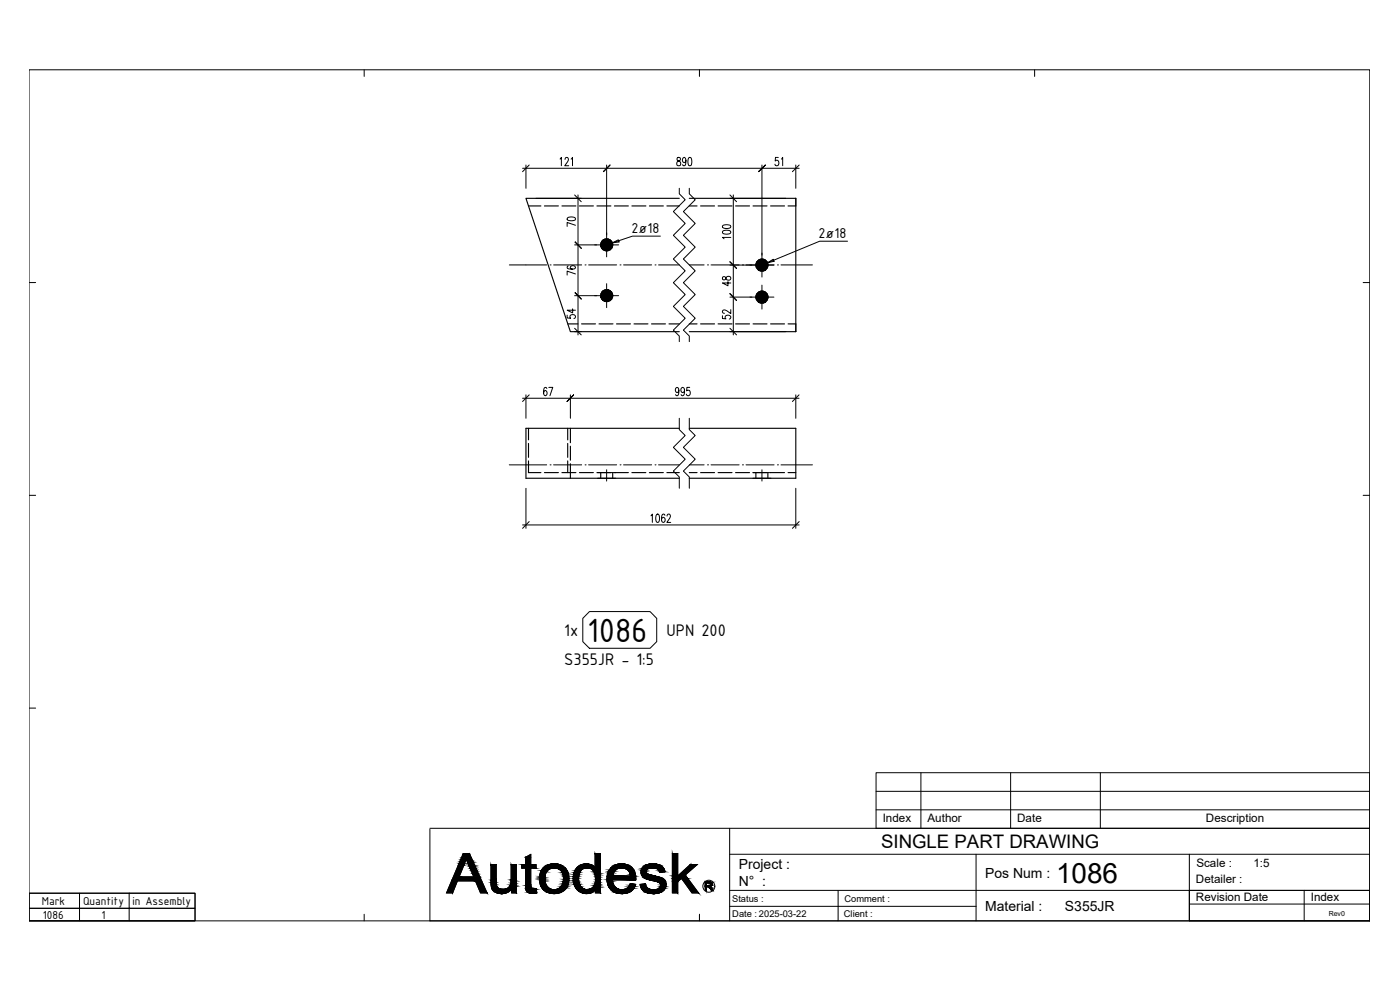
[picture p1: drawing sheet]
<svg xmlns="http://www.w3.org/2000/svg" width="420mm" height="297mm" viewBox="0 0 420 297" stroke-linecap="round" stroke-linejoin="round" font-family="sans-serif">
<defs><g id="words">
<text font-size="10.9" x="176.2" y="192.5">1086</text>
<text font-size="8.4" x="316.9" y="264.8">1086</text>
<text font-size="5.6" x="264.4" y="254.6">SINGLE PART DRAWING</text>
<g font-size="5.4">
<text x="169.3" y="190.8">1x</text>
<text x="200" y="190.8">UPN 200</text>
<text x="169.3" y="199.4">S355JR - 1:5</text>
</g>
<g font-size="4.7">
<text x="189.5" y="69.8">2ø18</text>
<text x="245.7" y="71.4">2ø18</text>
</g>
<g font-size="4.2">
<text x="221.7" y="260.6">Project :</text>
<text x="295.6" y="263.3">Pos Num :</text>
<text x="221.7" y="265.8">N° :</text>
<text x="295.6" y="273.3">Material :</text>
<text x="319.6" y="273.2">S355JR</text>
</g>
<g font-size="3.7">
<text x="12.6" y="271.5">Mark</text>
<text x="12.9" y="275.6">1086</text>
<text x="24.9" y="271.5">Quantity</text>
<text x="30.5" y="275.6">1</text>
<text x="39.8" y="271.5">in Assembly</text>
</g>
<g font-size="3.5">
<text x="264.9" y="246.7">Index</text>
<text x="278.4" y="246.7">Author</text>
<text x="305.3" y="246.7">Date</text>
<text x="361.9" y="246.7">Description</text>
<text x="359.1" y="260.2">Scale :</text>
<text x="376.2" y="260.1">1:5</text>
<text x="358.9" y="265">Detailer :</text>
<text x="358.9" y="270.5">Revision Date</text>
<text x="393.4" y="270.5">Index</text>
</g>
<g font-size="2.8">
<text x="219.7" y="270.5">Status :</text>
<text x="219.8" y="275.2">Date : 2025-03-22</text>
<text x="253.3" y="275.2">Client :</text>
<text x="253.4" y="270.5">Comment :</text>
</g>
<text font-size="2.1" x="398.8" y="274.7">Rev0</text>
</g></defs>
<!-- layer: 0 -->
<g fill="none" stroke="#000" stroke-width=".3">
<path d="M8.7 20.9h402.4v255.4h-402.4zM203.9 56.5v1.7l1.7 1.7-3.5 3.6 3.5 3.5-3.5 3.6 3.5 3.6-3.5 3.5 3.5 3.6-3.5 3.5 3.5 3.6-3.5 3.5 3.5 3.6-3.5 3.5 1.8 1.8v1.7M206.9 56.5v1.7l1.7 1.7-3.5 3.6 3.5 3.5-3.5 3.6 3.5 3.6-3.5 3.5 3.5 3.6-3.5 3.5 3.5 3.6-3.5 3.5 3.5 3.6-3.5 3.5 1.8 1.8v1.7M152.9 79.5h11.2M165.1 79.5h.1M166.1 79.5h8.5M175.6 79.5h.1M176.6 79.5h8.5M178.5 73.5h7.2M182.1 69.9v7.2M183.8 72.9l1.8-.9 .2 .6zM186.1 79.5h.1"/>
<path d="M187.1 79.5h8.5M196.6 79.5h.1M197.6 79.5h6.3M198.2 70.9h-8.4l-6 2M206.9 79.5h4.4M212.3 79.5h.1M213.4 79.5h8.4M222.8 79.5h.1M223.9 79.5h8.4M225.1 79.5h7.2M228.7 75.9v7.2M230.3 78.9l1.8-1.1 .2 .6z"/>
<path d="M233.3 79.5h.1M234.4 79.5h9.4M254.4 72.4h-8.4l-15.7 6.5M178.5 88.7h7.2M182.1 85.1v7.2M225.1 89.1h7.2M228.7 85.5v7.2M152.9 139.5h11.2M165.1 139.5h.1M166.1 139.5h8.5M175.6 139.5h.1M176.6 139.5h8.5"/>
<path d="M186.1 139.5h.1M187.1 139.5h8.5M196.6 139.5h.1M197.6 139.5h6.3M203.9 125.5v3.4l1.7 1.8-3.5 3.5 3.5 3.6-3.5 3.5 1.8 1.8v3.4M206.9 125.5v3.4l1.7 1.8-3.5 3.5 3.5 3.6-3.5 3.5 1.8 1.8v3.4M206.9 139.5h4.4M212.3 139.5h.1M213.4 139.5h8.4M222.8 139.5h.1M223.9 139.5h8.4M233.3 139.5h.1"/>
<path d="M234.4 139.5h9.4M179.4 143.5h5.4M179.4 141.8h5.4M182.1 141v3.3M226 143.5h5.4M226 141.8h5.4M228.7 141v3.3M176.9 183.5h18.2l2 2v7l-2 2h-18.2l-2-2v-7zM262.9 231.8h148.2v16.7h-148.2zM262.9 237.4h148.2M276.4 231.8v16.7M303.3 231.8v16.7"/>
<path d="M330.2 231.8v16.7M262.9 243h148.2M8.7 268h49.8v8.3h-49.8zM23.9 268h-15.2v4.5h15.2h-15.2v3.8h15.2M38.8 268h19.7v4.5h-19.7zM38.8 268h-14.9v4.5h14.9M38.8 272.5h19.7v3.8h-19.7zM38.8 272.5h-14.9v3.8h14.9"/>
</g>
<!-- layer: FRAME -->
<path d="M109.3 20.9v2M209.9 20.9v2M310.5 20.9v2M8.7 84.8h2M409.1 84.8h2M8.7 148.6h2M409.1 148.6h2M8.7 212.5h2M109.3 274.3v2M209.9 274.3v2" fill="none" stroke="#000" stroke-width=".3"/>
<!-- layer: HEADER -->
<path d="M129 248.8v27.5h282.1v-27.5M129 248.5h282.1M219 248.5v27.8M219 256.3h192.1M292.9 256.3v20M356.9 256.3v20M219 267.2h192.1M219 271.9h74M251.5 267.2v9.1M356.9 271.3h54.2M391.4 267.2v9.1" fill="none" stroke="#000" stroke-width=".3"/>
<!-- layer: AUTODESK_LOGO -->
<g fill="#000" stroke="#000" stroke-width=".3">
<path d="M140.9 256.1l.1 .3h-.3zM157.7 257.2l1.6-.8v.8zM166 259.2h.4zM186.4 259.2h.3zM147.8 266.9h.4zM150.5 268.1h.2zM157.8 266.9h.3zM159.8 268h.4zM160.4 266.7h.5zM163.2 267h1.5zM167.1 260.4h2.4zM173.3 267h1.3z"/>
<path d="M177.3 266.7h.3zM183.3 266.9h3.4zM183.9 262.8h6.9v.2zM186.5 268.1h.5zM189.1 265.2h.7zM188.5 260.3h1.1zM195.8 268.1h.8zM196.1 266.9h3.2zM197.9 261.6h1.6l-1.1 .1zM197.6 260.3h1.4zM212 265.7h1.6zM213 265.7h.6z"/>
<path d="M212.4 266h.6zM212.9 264.9h.7z"/>
<path d="M137.6 259.6l.2 3.5 1.4-3.5zM137.6 259.6l.2 3.5h-1.7z"/>
<path d="M137.8 259.1l1.4 .5 .2-.5zM137.8 259.1l1.4 .5h-1.6z"/>
<path d="M138 258.5l1.4 .6 .2-.6zM138 258.5l1.4 .6h-1.6z"/>
<path d="M138.2 258l1.4 .5 .1-.5zM138.2 258l1.4 .5h-1.6z"/>
<path d="M138.5 257.4l1.2 .6 .2-.6zM138.5 257.4l1.2 .6h-1.5z"/>
<path d="M138.9 256.4l1 1 .8-1zM138.9 256.4l1 1h-1.4z"/>
<path d="M139 256.1l1.7 .3 .2-.3zM139 256.1l1.7 .3h-1.8z"/>
<path d="M140.7 256.4l.7 1-.4-1zM140.7 256.4l.7 1h-1.5z"/>
<path d="M139.9 257.4l1.6 .3-.1-.3zM139.9 257.4l1.6 .3h-1.5z"/>
<path d="M140 257.7l1.8 .6-.3-.6zM140 257.7l1.8 .6h-1.6z"/>
<path d="M140.2 258.3l1.9 .4-.3-.4zM140.2 258.3l1.9 .4h-1.7z"/>
<path d="M140.4 258.7l1.7 .2v-.2zM140.4 258.7l1.7 .2h-1.7z"/>
<path d="M140.4 258.9l1.8 .3-.1-.3zM140.4 258.9l1.8 .3h-1.6z"/>
<path d="M140.6 259.2l1.8 .4-.2-.4zM140.6 259.2l1.8 .4h-1.7z"/>
<path d="M140.7 259.6l1.9 .4-.2-.4zM140.7 259.6l1.9 .4h-1.7z"/>
<path d="M147.3 259.4l1.6 4.7v-4.7zM147.3 259.4l1.6 4.7h-1.6z"/>
<path d="M153.4 259.4l1.6 4.5v-4.5zM153.4 259.4l1.6 4.5h-1.6z"/>
<path d="M157.7 257.2l1.6 2.2v-2.2zM157.7 257.2l1.6 2.2h-1.6z"/>
<path d="M156.5 259.4l4.4 1.1v-1.1zM156.5 259.4l4.4 1.1h-4.4z"/>
<path d="M166 259.2h1zM165.8 259.2h1.2z"/>
<path d="M165.8 259.2l1.4 .1zM165.3 259.3h1.9z"/>
<path d="M165.3 259.3h2.3zM165.1 259.3h2.5z"/>
<path d="M165.1 259.3l2.7 .1zM164.7 259.4h3.1z"/>
<path d="M164.7 259.4l3.5 .1zM164.5 259.5h3.7z"/>
<path d="M164.5 259.5l3.9 .1zM164.2 259.6h4.2z"/>
<path d="M164.2 259.6l4.5 .2-.3-.2zM163.9 259.8l.3-.2 4.5 .2z"/>
<path d="M163.9 259.8l5 .1zM163.6 259.9h5.3z"/>
<path d="M163.6 259.9l5.6 .2-.3-.2zM163.4 260.1l.2-.2 5.6 .2z"/>
<path d="M175.8 259.2h.8zM175.3 259.2h1.3z"/>
<path d="M175.3 259.2h1.4zM175.2 259.2h1.5z"/>
<path d="M175.2 259.2l2 .2zM174.7 259.4l.5-.2 2 .2z"/>
<path d="M174.7 259.4h2.6zM174.6 259.4h2.7z"/>
<path d="M174.6 259.4l3.2 .3-.5-.3zM174.1 259.7l.5-.3 3.2 .3zM174.1 259.7h3.7zM174.1 259.7h3.7z"/>
<path d="M174.1 259.7l4.1 .3-.4-.3zM173.6 260l.5-.3 4.1 .3z"/>
<path d="M173.6 260h4.7zM173.6 260h4.7z"/>
<path d="M173.5 260l5 .4-.2-.4zM173.5 260l5 .4h-5.4z"/>
<path d="M178.6 256.1l1.6 4.3v-4.3zM178.6 256.1l1.6 4.3h-1.6z"/>
<path d="M186.4 259.2h.6zM186 259.2h1z"/>
<path d="M186 259.2h1.2zM185.9 259.2h1.3z"/>
<path d="M185.9 259.2l1.7 .1zM185.4 259.3h2.2z"/>
<path d="M185.4 259.3l2.4 .1zM185.2 259.4h2.6z"/>
<path d="M185.2 259.4l3 .1zM184.8 259.5h3.4z"/>
<path d="M184.8 259.5h3.7zM184.6 259.5h3.9z"/>
<path d="M184.6 259.5l3.9 .1zM184.6 259.5l3.9 .1z"/>
<path d="M184.5 259.6l4.3 .1zM184.2 259.7h4.6z"/>
<path d="M184.2 259.7l4.9 .2zM184 259.9h5.1z"/>
<path d="M184 259.9l5.3 .1-.2-.1zM183.8 260l.2-.1 5.3 .1z"/>
<path d="M195.7 259.2h.9zM195.3 259.2h1.3z"/>
<path d="M195.3 259.2h1.5zM195 259.2h1.8z"/>
<path d="M195 259.2l2.2 .1zM194.6 259.3h2.6z"/>
<path d="M194.6 259.3l2.9 .1zM194.3 259.4h3.2z"/>
<path d="M194.3 259.4l3.5 .1zM194.1 259.5h3.7z"/>
<path d="M194.1 259.5l4 .1zM193.8 259.6h4.3z"/>
<path d="M193.8 259.6l4.5 .1zM193.6 259.7h4.7z"/>
<path d="M193.6 259.7l4.8 .1zM193.4 259.8h5z"/>
<path d="M193.4 259.8l5.2 .1zM193.3 259.9h5.3z"/>
<path d="M193.3 259.9l5.5 .2-.2-.2zM193.3 259.9l5.5 .2h-5.8z"/>
<path d="M201.8 256.1l1.6 6.7v-6.7zM201.8 256.1l1.6 6.7h-1.6z"/>
<path d="M207.2 259.4l-1.6 3.1 3.6-3.1zM203.7 262.5l3.5-3.1-1.6 3.1z"/>
<path d="M135.5 264.3l.3 3.6 1.5-3.6zM135.5 264.3l.3 3.6h-1.8z"/>
<path d="M136.1 263.1l6.6 1.2-4.9-1.2zM136.1 263.1l6.6 1.2h-7.2z"/>
<path d="M140.9 260l2 .7-.3-.7zM140.9 260l2 .7h-1.7z"/>
<path d="M141.2 260.7l2 .7-.3-.7zM141.2 260.7l2 .7h-1.7z"/>
<path d="M141.5 261.4l2.1 .8-.4-.8zM141.5 261.4l2.1 .8h-1.8z"/>
<path d="M141.8 262.2l2.2 .9-.4-.9zM141.8 262.2l2.2 .9h-1.8z"/>
<path d="M137.8 263.1l6.8 1.2-.6-1.2zM137.8 263.1l6.8 1.2h-1.9z"/>
<path d="M142.7 264.3l3.5 3.6-1.6-3.6zM142.7 264.3l3.5 3.6h-2z"/>
<path d="M147.3 264.9h1.7zM147.3 264.9h1.7z"/>
<path d="M147.3 264.1l1.7 .6-.1-.6zM147.3 264.1l1.7 .6h-1.7z"/>
<path d="M147.3 264.7l1.7 .2v-.2zM147.3 264.7l1.7 .2h-1.7z"/>
<path d="M147.3 264.9l1.7 .5v-.5zM147.3 264.9l1.7 .5h-1.6z"/>
<path d="M147.4 265.4l1.6 .1zM147.4 265.4l1.6 .1z"/>
<path d="M147.4 265.5l1.6 .3v-.3zM147.4 265.5l1.6 .3h-1.6z"/>
<path d="M147.4 265.8l1.8 .3-.2-.3zM147.4 265.8l1.8 .3h-1.7z"/>
<path d="M147.5 266.1l1.8 .2-.1-.2zM147.5 266.1l1.8 .2h-1.8z"/>
<path d="M147.5 266.3l2.2 .3-.4-.3zM147.5 266.3l2.2 .3h-2.1z"/>
<path d="M147.6 266.6h2.1zM147.6 266.6h2.1z"/>
<path d="M147.6 266.6l2.6 .2-.5-.2zM147.6 266.6l2.6 .2h-2.5z"/>
<path d="M147.7 266.8l3.1 .1zM147.7 266.8l3.1 .1z"/>
<path d="M147.8 266.9h3.1zM147.8 266.9h3.1z"/>
<path d="M147.8 266.9h3.1zM147.8 266.9h.4z"/>
<path d="M150.3 268.1h.6zM150.3 268.1h.4z"/>
<path d="M149.9 268.1h1.3zM149.9 268.1h1z"/>
<path d="M149.6 268h2zM149.6 268l1.6 .1z"/>
<path d="M149.3 268h2.5zM149.3 268h2.3z"/>
<path d="M152.1 266.6h.6zM152 266.6h.7z"/>
<path d="M149 267.8h3.1zM149 267.8l2.8 .2z"/>
<path d="M148.7 267.7h3.6zM148.7 267.7l3.4 .1z"/>
<path d="M148.4 267.5l3.9 .2 .3-.2zM148.4 267.5l3.9 .2h-3.6z"/>
<path d="M152 266.6h.8zM152 266.6h.8z"/>
<path d="M152 266.6l1.4 .1zM151.9 266.7h1.5z"/>
<path d="M148.2 267.4l4.4 .1 .2-.1zM148.2 267.4l4.4 .1h-4.2z"/>
<path d="M148 267.2l4.8 .2 .3-.2zM148 267.2l4.8 .2h-4.6z"/>
<path d="M148.2 266.9h5.1zM147.8 266.9h5.5z"/>
<path d="M147.8 266.9l5.3 .3 .2-.3zM147.8 266.9l5.3 .3h-5.1z"/>
<path d="M150.9 266.9h2.4zM150.9 266.9h2.4z"/>
<path d="M150.9 266.9h2.4zM148.2 266.9h5.1z"/>
<path d="M151.5 266.8h1.9zM150.9 266.9h2.4z"/>
<path d="M151.9 266.7h1.6zM151.5 266.8h1.9z"/>
<path d="M151.9 266.7h1.6zM151.9 266.7h1.6z"/>
<path d="M153.4 263.9l1.6 .4v-.4zM153.4 263.9l1.6 .4h-1.6z"/>
<path d="M153.4 264.3l1.6 .7v-.7zM153.4 264.3l1.6 .7h-1.7z"/>
<path d="M153.3 265l1.7 .5v-.5zM153.3 265l1.7 .5h-1.9z"/>
<path d="M153.1 265.5l1.9 .5v-.5zM153.1 265.5l1.9 .5h-2.1z"/>
<path d="M152.9 266l2.1 .3v-.3zM152.9 266l2.1 .3h-2.4z"/>
<path d="M152.6 266.3l2.4 .3v-.3zM152.1 266.6l.5-.3 2.4 .3z"/>
<path d="M152.1 266.6h2.9zM152.1 266.6h2.9z"/>
<path d="M152.7 266.6h2.3zM152.7 266.6h2.3z"/>
<path d="M152.8 266.6l2.2 .1zM152.8 266.6l2.2 .1z"/>
<path d="M153.4 266.7h1.6zM153.4 266.7h1.6z"/>
<path d="M153.5 266.7l1.5 1.2v-1.2zM153.5 266.7l1.5 1.2h-1.5z"/>
<path d="M157.7 260.5l1.6 4.9v-4.9zM157.7 260.5l1.6 4.9h-1.6z"/>
<path d="M157.7 265.4l1.6 .1zM157.7 265.4l1.6 .1z"/>
<path d="M157.7 265.5l1.6 .3v-.3zM157.7 265.5l1.6 .3h-1.6z"/>
<path d="M157.7 265.8l1.7 .4-.1-.4zM157.7 265.8l1.7 .4h-1.7z"/>
<path d="M157.7 266.2l1.7 .1v-.1zM157.7 266.2l1.7 .1h-1.7z"/>
<path d="M157.7 266.3l1.8 .1zM157.7 266.3l1.8 .1z"/>
<path d="M157.8 266.4l2.1 .3-.4-.3zM157.8 266.4l2.1 .3h-2.1z"/>
<path d="M157.8 266.7h2.2zM157.8 266.7h2.2z"/>
<path d="M157.8 266.7h2.4zM157.8 266.7h2.4z"/>
<path d="M157.8 266.7l.3 .2 2.1-.2zM157.8 266.7l.3 .2z"/>
<path d="M159.5 268h.9zM159.5 268h.7z"/>
<path d="M159.2 268h1.4zM159.2 268h1.2z"/>
<path d="M160.4 266.7h.5zM160.2 266.7h.7z"/>
<path d="M160.2 266.7l.7 .2v-.2zM158.1 266.9l2.1-.2 .7 .2z"/>
<path d="M158.1 266.9h2.8zM157.8 266.9h3.1z"/>
<path d="M157.8 266.9l3.2 .4-.1-.4zM157.8 266.9l3.2 .4h-3z"/>
<path d="M158 267.3l3.1 .4-.1-.4zM158 267.3l3.1 .4h-2.7z"/>
<path d="M158.4 267.7l2.7 .1zM158.4 267.7l2.7 .1z"/>
<path d="M158.6 267.8l2.5 .1zM158.6 267.8l2.5 .1z"/>
<path d="M158.9 267.9h2.2zM158.9 267.9l1.7 .1z"/>
<path d="M161.9 263.3l1.7 .4v-.4zM161.9 263.3l1.7 .4h-1.7z"/>
<path d="M161.9 263.7l1.7 .3v-.3zM161.9 263.7l1.7 .3h-1.7z"/>
<path d="M161.9 264l1.7 .4v-.4zM161.9 264l1.7 .4h-1.6z"/>
<path d="M162 264.4l1.6 .3v-.3zM162 264.4l1.6 .3h-1.6z"/>
<path d="M162 263l1.6 .3v-.3zM162 263l1.6 .3h-1.7z"/>
<path d="M162 262.7l1.6 .3v-.3zM162 262.7l1.6 .3h-1.6z"/>
<path d="M162 264.7l1.7 .3-.1-.3zM162 264.7l1.7 .3h-1.7z"/>
<path d="M162 262.4l1.6 .3 .1-.3zM162 262.4l1.6 .3h-1.6z"/>
<path d="M162 265l1.8 .2-.1-.2zM162 265l1.8 .2h-1.7z"/>
<path d="M162.1 262.1l1.6 .3 .1-.3zM162.1 262.1l1.6 .3h-1.7z"/>
<path d="M162.1 265.2l1.8 .3-.1-.3zM162.1 265.2l1.8 .3h-1.7z"/>
<path d="M162.2 265.5l1.9 .3-.2-.3zM162.2 265.5l1.9 .3h-1.8z"/>
<path d="M162.2 261.8l1.6 .3 .1-.3zM162.2 261.8l1.6 .3h-1.7z"/>
<path d="M162.3 261.6l1.6 .2 .1-.2zM162.3 261.6l1.6 .2h-1.7z"/>
<path d="M162.3 265.8l1.9 .1zM162.3 265.8l1.9 .1z"/>
<path d="M162.3 265.9l2 .2-.1-.2zM162.3 265.9l2 .2h-1.8z"/>
<path d="M162.4 261.3l1.6 .3 .2-.3zM162.4 261.3l1.6 .3h-1.7z"/>
<path d="M162.5 261.2h1.8zM162.5 261.2l1.7 .1z"/>
<path d="M162.5 266.1l2 .2-.2-.2zM162.5 266.1l2 .2h-2z"/>
<path d="M162.5 266.3l2.3 .2-.3-.2zM162.5 266.3l2.3 .2h-2.1z"/>
<path d="M162.6 260.9l1.7 .3 .3-.3zM162.6 260.9l1.7 .3h-1.8z"/>
<path d="M162.7 260.8h2.1zM162.7 260.8l1.9 .1z"/>
<path d="M162.7 266.5l2.5 .2zM162.7 266.5l2.5 .2h-2.4z"/>
<path d="M162.8 260.6l2 .2 .3-.2zM162.8 260.6l2 .2h-2.1z"/>
<path d="M162.8 266.7l2.5 .1zM162.8 266.7l2.5 .1z"/>
<path d="M162.9 266.8l3 .1zM162.9 266.8l3 .1h-2.8z"/>
<path d="M163 260.4l2.1 .2 .6-.2zM163 260.4l2.1 .2h-2.3z"/>
<path d="M163.1 260.4h2.7zM163 260.4h2.7z"/>
<path d="M163.1 266.9h3zM163.1 266.9h3.2z"/>
<path d="M163.1 266.9h3zM163.1 266.9l1.6 .1z"/>
<path d="M163.1 266.9h3.1zM163.1 266.9h3.1z"/>
<path d="M163.1 260.4h3.1zM163.1 260.4h3.2z"/>
<path d="M163.1 260.4h3.1zM163.1 260.4h2.7z"/>
<path d="M163.1 260.4h3.2zM163.1 260.4h4z"/>
<path d="M163.1 266.9h3.2zM163.1 266.9h3.2z"/>
<path d="M165.7 268.1h1.2zM165.7 268.1h.8z"/>
<path d="M165.6 268.1h1.5zM165.6 268.1h1.3z"/>
<path d="M165 268h2.5zM165 268l2.1 .1z"/>
<path d="M164.9 268h2.8zM164.9 268h2.6z"/>
<path d="M164.5 267.8l3.2 .2 .4-.2zM164.5 267.8l3.2 .2z"/>
<path d="M164.3 267.7h4zM164.3 267.7l3.8 .1z"/>
<path d="M163.9 267.5l4.4 .2 .4-.2zM163.9 267.5l4.4 .2h-4z"/>
<path d="M163.8 267.4h5.1zM163.8 267.4l4.9 .1z"/>
<path d="M163.4 267.2l5.5 .2 .3-.2zM163.4 267.2l5.5 .2h-5.1z"/>
<path d="M163.4 260.1l6 .2-.2-.2zM163.2 260.3l.2-.2 6 .2z"/>
<path d="M163.3 267.1h6.1zM163.3 267.1l5.9 .1z"/>
<path d="M163.2 267.1h6.2zM163.2 267.1h6.2z"/>
<path d="M163.2 260.3h6.3zM163.1 260.3h6.4z"/>
<path d="M164.7 267h4.7zM163.2 267.1h6.2z"/>
<path d="M163.1 260.3h6.4zM163.1 260.3l4 .1z"/>
<path d="M167.1 260.4h2.4zM166.3 260.4h3.2z"/>
<path d="M166.3 260.4h3.2zM166.3 260.4h3.2z"/>
<path d="M166.4 260.4h3.2zM166.4 260.4h3.2z"/>
<path d="M166.4 266.9h3.1zM166.3 266.9h3.2z"/>
<path d="M166.3 266.9h3.2zM166.1 266.9h3.4z"/>
<path d="M166.1 266.9h3.4zM164.7 267h4.7z"/>
<path d="M166.7 260.4l3 .1-.1-.1zM166.7 260.4l3 .1z"/>
<path d="M167 266.9h2.6zM166.4 266.9h3.1z"/>
<path d="M167.2 266.8h2.5zM167 266.9h2.6z"/>
<path d="M167.3 260.5l2.6 .2-.2-.2zM167.3 260.5l2.6 .2z"/>
<path d="M167.5 266.7h2.3zM167.2 266.8h2.5z"/>
<path d="M167.6 260.7l2.3 .1zM167.6 260.7l2.3 .1z"/>
<path d="M167.8 260.8l2.4 .4-.3-.4zM167.8 260.8l2.4 .4h-1.9z"/>
<path d="M168 266.4l1.8 .3 .2-.3zM167.5 266.7l.5-.3 1.8 .3z"/>
<path d="M168 266.4h2zM168 266.4h2z"/>
<path d="M168.3 261.2h1.9zM168.3 261.2h1.9z"/>
<path d="M168.3 261.2l2 .2-.1-.2zM168.3 261.2l2 .2h-1.8z"/>
<path d="M168.5 261.4l1.9 .2-.1-.2zM168.5 261.4l1.9 .2h-1.8z"/>
<path d="M168.4 266h1.9zM168.4 266h1.9z"/>
<path d="M168.4 266l1.6 .4 .3-.4zM168.4 266l1.6 .4h-2z"/>
<path d="M168.6 261.6l1.9 .2-.1-.2zM168.6 261.6l1.9 .2h-1.8z"/>
<path d="M168.7 265.6l1.6 .4 .1-.4zM168.7 265.6l1.6 .4h-1.9z"/>
<path d="M168.7 261.8l1.9 .4-.1-.4zM168.7 261.8l1.9 .4h-1.7z"/>
<path d="M168.7 265.5h1.8zM168.7 265.5l1.7 .1z"/>
<path d="M168.9 265.1l1.6 .4v-.4zM168.9 265.1l1.6 .4h-1.8z"/>
<path d="M168.9 262.2l1.7 .1zM168.9 262.2l1.7 .1z"/>
<path d="M168.9 262.3l1.8 .5-.1-.5zM168.9 262.3l1.8 .5h-1.7z"/>
<path d="M168.9 264.9l1.6 .2 .1-.2zM168.9 264.9l1.6 .2h-1.6z"/>
<path d="M169 262.8l1.7 .1zM169 262.8l1.7 .1z"/>
<path d="M169.1 262.9l1.6 .6v-.6zM169.1 262.9l1.6 .6h-1.6z"/>
<path d="M169 264.5l1.6 .4 .1-.4zM169 264.5l1.6 .4h-1.7z"/>
<path d="M169.1 263.5h1.6zM169.1 263.5h1.6z"/>
<path d="M169.1 263.5l1.6 .1zM169.1 263.5l1.6 .1z"/>
<path d="M169.1 263.6l1.6 .2v-.2zM169.1 263.6l1.6 .2h-1.6z"/>
<path d="M169.1 263.8l1.6 .4v-.4zM169.1 263.8l1.6 .4h-1.6z"/>
<path d="M169.1 264.2l1.6 .3v-.3zM169.1 264.2l1.6 .3h-1.7z"/>
<path d="M172 264.3h1.7zM172 264.3h1.7z"/>
<path d="M172 263.5l1.6 .2v-.2zM172 263.5l1.6 .2h-1.6z"/>
<path d="M172 263.7l1.7 .6-.1-.6zM172 263.7l1.7 .6h-1.7z"/>
<path d="M172 263l1.6 .5 .1-.5zM172 263l1.6 .5h-1.6z"/>
<path d="M172 264.3l1.8 .6-.1-.6zM172 264.3l1.8 .6h-1.6z"/>
<path d="M172.1 262.8l1.6 .2v-.2zM172.1 262.8l1.6 .2h-1.7z"/>
<path d="M172.2 262.4l1.5 .4 .1-.4zM172.2 262.4l1.5 .4h-1.6z"/>
<path d="M172.2 264.9h1.6zM172.2 264.9h1.6z"/>
<path d="M172.2 264.9l1.8 .5-.2-.5zM172.2 264.9l1.8 .5h-1.7z"/>
<path d="M172.2 262.2h1.6zM172.2 262.2l1.6 .2z"/>
<path d="M172.3 261.8l1.5 .4 .2-.4zM172.3 261.8l1.5 .4h-1.6z"/>
<path d="M172.3 265.4l1.7 .1zM172.3 265.4l1.7 .1z"/>
<path d="M172.3 265.5l2 .5-.3-.5zM172.3 265.5l2 .5h-1.8z"/>
<path d="M172.3 261.7h1.7zM172.3 261.7l1.7 .1z"/>
<path d="M172.5 261.3h1.8zM172.5 261.3h1.8z"/>
<path d="M172.5 261.3l1.5 .4 .3-.4zM172.5 261.3l1.5 .4h-1.7z"/>
<path d="M172.5 266h1.8zM172.5 266h1.8z"/>
<path d="M172.5 266l2.2 .4-.4-.4zM172.5 266l2.2 .4h-1.9z"/>
<path d="M172.7 261l1.6 .3 .2-.3zM172.7 261l1.6 .3h-1.8z"/>
<path d="M172.7 260.8l1.8 .2 .2-.2zM172.7 260.8l1.8 .2h-1.8z"/>
<path d="M172.8 266.4h2zM172.8 266.4h2z"/>
<path d="M172.8 266.4l2.1 .2zM172.8 266.4l2.1 .2z"/>
<path d="M172.9 260.7l1.8 .1 .2-.1zM172.9 260.7l1.8 .1h-2z"/>
<path d="M172.9 266.6l2.6 .2-.6-.2zM172.9 266.6l2.6 .2h-2.4z"/>
<path d="M173 260.5l1.9 .2 .6-.2zM173 260.5l1.9 .2h-2z"/>
<path d="M173.1 266.8l2.7 .1zM173.1 266.8l2.7 .1z"/>
<path d="M173.2 266.9h2.9zM173.2 266.9h2.9z"/>
<path d="M173.1 260.4h2.8zM173.1 260.4l2.4 .1z"/>
<path d="M173.1 260.4h2.9zM173.1 260.4h3z"/>
<path d="M173.1 260.4h2.9zM173.1 260.4h2.8z"/>
<path d="M175.4 268.1h.7zM175.4 268.1h1.2z"/>
<path d="M173.1 260.4h3zM173.1 260.4h5.4z"/>
<path d="M173.2 266.9h3zM173.2 266.9l1.4 .1z"/>
<path d="M175.4 268.1h1.3zM175.4 268.1h1.2z"/>
<path d="M174.8 268h2.4zM174.8 268l1.9 .1z"/>
<path d="M174.7 267.9h2.6zM174.7 267.9l2.5 .1z"/>
<path d="M177.3 266.7h.3zM177.3 266.7h.3z"/>
<path d="M177.3 266.7h.4zM177.3 266.7h.4z"/>
<path d="M177.3 266.7h.4zM177.2 266.7h.5z"/>
<path d="M174.3 267.7l3 .2 .4-.2zM174.3 267.7l3 .2h-2.6z"/>
<path d="M177.2 266.7h.7zM177.2 266.7h.7z"/>
<path d="M174.2 267.7h3.6zM174.2 267.7h3.5z"/>
<path d="M177.2 266.7l.9 .1zM177.1 266.8h1z"/>
<path d="M177.1 266.8h1.2zM177.1 266.8h1.2z"/>
<path d="M173.8 267.4l4 .3 .4-.3zM173.8 267.4l4 .3h-3.6z"/>
<path d="M177.1 266.8h1.3zM177 266.8h1.4z"/>
<path d="M173.6 267.3h4.7zM173.6 267.3l4.6 .1z"/>
<path d="M177 266.8h1.5zM177 266.8h1.5z"/>
<path d="M177 266.8h1.5zM176.9 266.8h1.6z"/>
<path d="M173.3 267l5 .3 .2-.3zM173.3 267l5 .3h-4.7z"/>
<path d="M176.9 266.8l1.8 .1zM176.9 266.8l1.8 .1z"/>
<path d="M174.6 267h3.9zM173.3 267h5.2z"/>
<path d="M176.2 266.9h2.4zM174.6 267h3.9z"/>
<path d="M176.9 266.9h1.7zM176.9 266.9h1.7z"/>
<path d="M176.9 266.9h1.7zM176.2 266.9h2.4z"/>
<path d="M178.5 260.4h1.7zM176.1 260.4h4.1z"/>
<path d="M176.1 260.4h4.1zM176.1 260.4h4.1z"/>
<path d="M176.6 260.4l3.6 .1zM176.6 260.4l3.6 .1z"/>
<path d="M177.2 260.5l3 .3v-.3zM177.2 260.5l3 .3h-2.5z"/>
<path d="M177.7 260.8l2.5 .5v-.5zM177.7 260.8l2.5 .5h-2.1z"/>
<path d="M178.1 261.3l2.1 .2v-.2zM178.1 261.3l2.1 .2h-2z"/>
<path d="M178.2 261.5l2 .5v-.5zM178.2 261.5l2 .5h-1.8z"/>
<path d="M178.4 262l1.8 .5v-.5zM178.4 262l1.8 .5h-1.6z"/>
<path d="M178.6 262.5l1.6 .6v-.6zM178.6 262.5l1.6 .6h-1.5z"/>
<path d="M178.7 263.1l1.5 .7v-.7zM178.7 263.1l1.5 .7h-1.5z"/>
<path d="M178.7 263.8l1.5 .2v-.2zM178.7 263.8l1.5 .2h-1.5z"/>
<path d="M178.7 264l1.5 .7v-.7zM178.7 264l1.5 .7h-1.5z"/>
<path d="M178.7 264.7l1.5 .6v-.6zM178.7 264.7l1.5 .6h-1.7z"/>
<path d="M178.5 265.3l1.7 .5v-.5zM178.5 265.3l1.7 .5h-1.9z"/>
<path d="M178.3 265.8l1.9 .4v-.4zM178.3 265.8l1.9 .4h-2.2z"/>
<path d="M178 266.2l2.2 .1zM177.9 266.3h2.3z"/>
<path d="M177.9 266.3l2.3 .3v-.3zM177.4 266.6l.5-.3 2.3 .3z"/>
<path d="M177.4 266.6l2.8 .1zM177.4 266.6l2.8 .1z"/>
<path d="M177.6 266.7h2.6zM177.6 266.7h2.6z"/>
<path d="M177.6 266.7h2.6zM177.6 266.7h2.6z"/>
<path d="M177.7 266.7h2.5zM177.7 266.7h2.5z"/>
<path d="M177.7 266.7h2.5zM177.7 266.7h2.5z"/>
<path d="M177.9 266.7l2.3 .1zM177.9 266.7l2.3 .1z"/>
<path d="M178.1 266.8h2.1zM178.1 266.8h2.1z"/>
<path d="M178.3 266.8h1.9zM178.3 266.8h1.9z"/>
<path d="M178.4 266.8h1.8zM178.4 266.8h1.8z"/>
<path d="M178.5 266.8h1.7zM178.5 266.8h1.7z"/>
<path d="M178.5 266.8l1.7 .1zM178.5 266.8l1.7 .1z"/>
<path d="M178.7 266.9l1.5 1v-1zM178.7 266.9l1.5 1h-1.5z"/>
<path d="M182.2 264l1.6 .4v-.4zM182.2 264l1.6 .4h-1.6z"/>
<path d="M182.2 264.4l1.7 .3-.1-.3zM182.2 264.4l1.7 .3h-1.7z"/>
<path d="M183.9 262.8l6.9 .2zM189 263h1.8z"/>
<path d="M182.2 262.8l6.8 .2zM182.2 262.8l6.8 .2h-6.8z"/>
<path d="M182.2 264.7l1.8 .3-.1-.3zM182.2 264.7l1.8 .3h-1.7z"/>
<path d="M182.3 262.6l1.6 .2v-.2zM182.3 262.6l1.6 .2h-1.7z"/>
<path d="M182.3 262.5h1.7zM182.3 262.5l1.6 .1z"/>
<path d="M182.3 265l1.8 .2-.1-.2zM182.3 265l1.8 .2h-1.7z"/>
<path d="M182.4 265.2l1.8 .3-.1-.3zM182.4 265.2l1.8 .3h-1.8z"/>
<path d="M182.4 262l1.6 .5 .1-.5zM182.4 262l1.6 .5h-1.7z"/>
<path d="M182.4 261.9h1.7zM182.4 261.9l1.7 .1z"/>
<path d="M182.4 265.5l1.9 .3-.1-.3zM182.4 265.5l1.9 .3h-1.8z"/>
<path d="M182.5 265.8l2.1 .3-.3-.3zM182.5 265.8l2.1 .3h-1.9z"/>
<path d="M182.6 261.5l1.5 .4 .2-.4zM182.6 261.5l1.5 .4h-1.7z"/>
<path d="M182.7 261.4h1.7zM182.7 261.4l1.6 .1z"/>
<path d="M182.7 266.1l1.9 .1zM182.7 266.1l1.9 .1z"/>
<path d="M182.7 266.2h2zM182.7 266.2h2z"/>
<path d="M182.8 266.2l2.3 .3-.4-.3zM182.8 266.2l2.3 .3h-2.1z"/>
<path d="M182.9 261.1l1.5 .3 .3-.3zM182.9 261.1l1.5 .3h-1.7z"/>
<path d="M182.9 261h2zM182.9 261l1.8 .1z"/>
<path d="M183 260.9h1.9zM183 260.9l1.9 .1z"/>
<path d="M183 266.5l2.2 .1zM183 266.5l2.2 .1z"/>
<path d="M183 266.6l2.7 .2-.5-.2zM183 266.6l2.7 .2h-2.5z"/>
<path d="M183.2 260.6l1.7 .3 .4-.3zM183.2 260.6l1.7 .3h-1.9z"/>
<path d="M183.2 266.8l3.1 .1zM183.2 266.8l3.1 .1z"/>
<path d="M183.3 260.5l2 .1 .5-.1zM183.3 260.5l2 .1h-2.1z"/>
<path d="M183.3 260.4l2.6 .1zM183.3 260.4l2.6 .1z"/>
<path d="M183.3 260.5h2.6zM183.3 260.5h2.5z"/>
<path d="M183.4 260.4h3.1zM183.4 260.4h2.5z"/>
<path d="M183.3 266.9h3.2zM183.3 266.9h3.2z"/>
<path d="M183.4 260.4h3.2zM183.4 260.4h3.5z"/>
<path d="M183.4 260.4h3.2zM183.4 260.4h3.1z"/>
<path d="M183.3 266.9h3.4zM183.3 266.9h3.4z"/>
<path d="M186 268.1h1.3zM186 268.1h1z"/>
<path d="M185.7 268h1.9zM185.7 268l1.6 .1z"/>
<path d="M185.3 268h2.6zM185.3 268h2.3z"/>
<path d="M183.5 260.3h4.5zM183.5 260.3l3.4 .1z"/>
<path d="M185.1 267.9h3.1zM185.1 267.9l2.8 .1z"/>
<path d="M183.5 260.3h5zM183.5 260.3h4.5z"/>
<path d="M184.7 267.8h3.8zM184.7 267.8l3.5 .1z"/>
<path d="M184.5 267.7h4.3zM184.5 267.7l4 .1z"/>
<path d="M182.2 263h8.6zM182.2 263h8.6z"/>
<path d="M184.2 267.6h4.8zM184.2 267.6l4.6 .1z"/>
<path d="M183.8 260l5.8 .3-.3-.3zM183.8 260l5.8 .3h-6.1z"/>
<path d="M184 267.4l5 .2 .3-.2zM184 267.4l5 .2h-4.8z"/>
<path d="M183.8 267.3h5.7zM183.8 267.3l5.5 .1z"/>
<path d="M183.7 267.2h5.8zM183.7 267.2l5.8 .1z"/>
<path d="M183.5 260.3h6.1zM183.5 260.3h5z"/>
<path d="M188.5 260.3h1.1zM188 260.3h1.6z"/>
<path d="M188 260.3l1.6 .1zM186.9 260.4h2.7z"/>
<path d="M186.9 260.4h2.7zM186.6 260.4h3z"/>
<path d="M186.6 260.4h3zM186.6 260.4h3z"/>
<path d="M186.6 260.4h3.1zM186.6 260.4h3.1z"/>
<path d="M187.2 260.4l2.7 .2-.2-.2zM187.2 260.4l2.7 .2h-2.2z"/>
<path d="M189.1 265.2l1.7 .2zM189.1 265.2l1.7 .2h-1.8z"/>
<path d="M183.4 266.9l6.1 .3 .4-.3zM183.4 266.9l6.1 .3h-5.8z"/>
<path d="M187.7 260.6l2.3 .1zM187.7 260.6l2.3 .1z"/>
<path d="M186.8 266.9h3.1zM186.7 266.9h3.2z"/>
<path d="M186.7 266.9h3.2zM186.7 266.9h3.2z"/>
<path d="M186.7 266.9h3.2zM183.4 266.9h6.5z"/>
<path d="M187.3 266.9h2.6zM186.8 266.9h3.1z"/>
<path d="M187.9 260.7l2.2 .2-.1-.2zM187.9 260.7l2.2 .2h-1.8z"/>
<path d="M187.9 266.7l2 .2 .2-.2zM187.3 266.9l.6-.2 2 .2z"/>
<path d="M188.3 260.9l1.9 .1zM188.3 260.9l1.9 .1z"/>
<path d="M188.4 261l1.9 .2-.1-.2zM188.4 261l1.9 .2h-1.7z"/>
<path d="M188.2 266.5l1.9 .2 .1-.2zM187.9 266.7l.3-.2 1.9 .2z"/>
<path d="M188.6 261.2l1.8 .2-.1-.2zM188.6 261.2l1.8 .2h-1.7z"/>
<path d="M188.2 266.5h2.1zM188.2 266.5h2z"/>
<path d="M188.7 261.4l1.8 .2-.1-.2zM188.7 261.4l1.8 .2h-1.6z"/>
<path d="M188.6 266.1l1.7 .4 .1-.4zM188.2 266.5l.4-.4 1.7 .4z"/>
<path d="M188.9 261.6l1.7 .3-.1-.3zM188.9 261.6l1.7 .3h-1.6z"/>
<path d="M189 261.9l1.7 .3-.1-.3zM189 261.9l1.7 .3h-1.6z"/>
<path d="M188.7 266l1.7 .1 .2-.1zM188.7 266l1.7 .1h-1.8z"/>
<path d="M189.1 262.2l1.6 .2v-.2zM189.1 262.2l1.6 .2h-1.6z"/>
<path d="M189.1 262.4l1.7 .4-.1-.4zM189.1 262.4l1.7 .4h-1.6z"/>
<path d="M189 265.6l1.6 .4 .1-.4zM189 265.6l1.6 .4h-1.9z"/>
<path d="M182.2 263l8.6 .1zM182.2 263l8.6 .1z"/>
<path d="M182.2 263.1l8.6 .6v-.6zM182.2 263.1l8.6 .6h-8.7z"/>
<path d="M189 265.4l1.7 .2 .1-.2zM189 265.4l1.7 .2h-1.7z"/>
<path d="M182.1 263.7l8.7 .1zM182.1 263.7l8.7 .1z"/>
<path d="M182.1 263.8l8.7 .2v-.2zM182.1 263.8l8.7 .2h-8.6z"/>
<path d="M193.6 265.2l.1 .2zM192.1 265.4l1.5-.2 .1 .2z"/>
<path d="M192.1 265.4l1.7 .1zM192.1 265.4l1.7 .1z"/>
<path d="M192.1 265.5l1.7 .3v-.3zM192.1 265.5l1.7 .3h-1.6z"/>
<path d="M192.2 265.8l1.8 .3-.2-.3zM192.2 265.8l1.8 .3h-1.7z"/>
<path d="M192.4 261.5l1.6 .1-.1-.1zM192.4 261.5l1.6 .1h-1.7z"/>
<path d="M192.3 261.6l1.8 .4-.1-.4zM192.3 261.6l1.8 .4h-1.7z"/>
<path d="M192.4 261.1h1.6zM192.4 261.1h1.6z"/>
<path d="M192.4 261.1l1.5 .4 .1-.4zM192.4 261.1l1.5 .4h-1.5z"/>
<path d="M192.3 266.1l1.8 .2-.1-.2zM192.3 266.1l1.8 .2h-1.8z"/>
<path d="M192.4 262l1.9 .1zM192.4 262l1.9 .1z"/>
<path d="M192.3 266.3l2.1 .2-.3-.2zM192.3 266.3l2.1 .2h-1.9z"/>
<path d="M192.4 262.1l1.9 .1zM192.4 262.1l1.9 .1z"/>
<path d="M192.4 262.2l2.4 .2zM192.4 262.2l2.4 .2h-2.3z"/>
<path d="M192.5 266.5l2.2 .1zM192.5 266.5l2.2 .1z"/>
<path d="M192.6 260.7l1.4 .4 .5-.4zM192.6 260.7l1.4 .4h-1.6z"/>
<path d="M192.6 260.6h2zM192.6 260.6l1.9 .1z"/>
<path d="M192.6 266.6l2.3 .2zM192.6 266.6l2.3 .2z"/>
<path d="M192.6 260.5h2.1zM192.6 260.5l2 .1z"/>
<path d="M192.5 262.4l2.9 .1zM192.5 262.4l2.9 .1h-2.8z"/>
<path d="M192.6 266.8l2.9 .1zM192.6 266.8l2.9 .1z"/>
<path d="M192.8 260.4h2.4zM192.8 260.4l1.9 .1h-2.1z"/>
<path d="M192.6 262.5l3.2 .2zM192.6 262.5l3.2 .2z"/>
<path d="M192.8 266.9h3.3zM192.8 266.9h3.3z"/>
<path d="M192.8 260.4h3zM192.8 260.4h3.1z"/>
<path d="M192.8 260.4h3zM192.8 260.4h2.4z"/>
<path d="M192.6 262.7h3.5zM192.6 262.7h3.5z"/>
<path d="M195.8 268.1h.6zM196 268.1h.4z"/>
<path d="M192.7 262.7l4.2 .2zM192.7 262.7l4.2 .2h-4z"/>
<path d="M196.1 266.9h3.2zM196.8 266.9l2.5 .1z"/>
<path d="M192.8 266.9l6.5 .1zM192.8 266.9l6.5 .1z"/>
<path d="M195.4 268.1h1.4zM195.4 268.1h1.2z"/>
<path d="M192.9 262.9l4.7 .2zM192.9 262.9l4.7 .2h-4.6z"/>
<path d="M194.9 268h2.4zM194.9 268l1.9 .1z"/>
<path d="M194.7 268h2.7zM194.7 268h2.6z"/>
<path d="M192.9 260.3h4.7zM192.9 260.3l3 .1h-3.1z"/>
<path d="M193 263.1h4.6zM193 263.1h4.6z"/>
<path d="M193 263.1l5.1 .2zM193 263.1l5.1 .2z"/>
<path d="M194.3 267.9h3.6zM194.3 267.9l3.1 .1z"/>
<path d="M197.9 261.6l.5 .1zM198 261.7h.4z"/>
<path d="M194.1 267.8h3.8zM194.1 267.8l3.8 .1z"/>
<path d="M193.2 263.3h4.9zM193.2 263.3h4.9z"/>
<path d="M193.2 263.3h5.2zM193.2 263.3h5.2z"/>
<path d="M193.3 263.3l5.4 .2-.3-.2zM193.3 263.3l5.4 .2h-5.1z"/>
<path d="M193.7 267.7l4.2 .1 .5-.1zM193.7 267.7l4.2 .1h-3.8z"/>
<path d="M193.6 267.6h4.9zM193.6 267.6l4.8 .1z"/>
<path d="M193.6 263.5l5.4 .1zM193.6 263.5l5.4 .1z"/>
<path d="M193.3 267.4l5.2 .2 .2-.2zM193.3 267.4l5.2 .2h-4.9z"/>
<path d="M193 260.1l5.9 .1zM193 260.1l5.9 .1z"/>
<path d="M193 260.2h5.9zM193 260.2l4.6 .1z"/>
<path d="M193.2 267.4h5.7zM193.2 267.4h5.5z"/>
<path d="M197.6 260.3l1.4 .1zM195.9 260.4h3.1z"/>
<path d="M193.8 263.6l5.3 .2zM193.8 263.6l5.3 .2z"/>
<path d="M195.9 260.4h3.2zM195.9 260.4h3.2z"/>
<path d="M196.2 260.4l2.9 .1zM196.2 260.4l2.9 .1z"/>
<path d="M196.9 260.5l2.3 .1zM196.9 260.5l2.3 .1z"/>
<path d="M194.2 263.8l5.2 .2-.3-.2zM194.2 263.8l5.2 .2h-4.6zM194.8 264h4.6zM194.8 264h4.6z"/>
<path d="M192.9 267.1l6 .3 .3-.3zM192.9 267.1l6 .3h-5.7z"/>
<path d="M197.1 260.6l2.2 .1zM197.1 260.6l2.2 .1z"/>
<path d="M197.4 260.7l1.9 .1zM197.4 260.7l1.9 .1z"/>
<path d="M197.4 260.8l2.1 .3-.2-.3zM197.4 260.8l2.1 .3h-1.7z"/>
<path d="M192.8 267h6.5zM192.8 267l6.4 .1z"/>
<path d="M196.8 266.9h2.6zM196.1 266.9h3.2z"/>
<path d="M194.8 264l4.7 .1zM194.8 264l4.7 .1z"/>
<path d="M197.8 261.1l1.7 .1zM197.8 261.1l1.7 .1z"/>
<path d="M197.8 261.2l1.7 .4v-.4zM197.8 261.2l1.7 .4h-1.6z"/>
<path d="M197.4 266.7l2 .2 .1-.2zM196.8 266.9l.6-.2 2 .2z"/>
<path d="M195.2 264.1l4.3 .1zM195.2 264.1l4.3 .1z"/>
<path d="M195.7 264.2l3.9 .1zM195.7 264.2l3.9 .1z"/>
<path d="M197.7 266.6l1.8 .1 .1-.1zM197.4 266.7l.3-.1 1.8 .1z"/>
<path d="M196.3 264.3l3.4 .2-.1-.2zM196.3 264.3l3.4 .2z"/>
<path d="M197.7 266.5h1.9zM197.7 266.5l1.9 .1z"/>
<path d="M197 264.5h2.8zM197 264.5h2.8z"/>
<path d="M197.2 264.5l2.6 .1zM197.2 264.5l2.6 .1z"/>
<path d="M197.4 264.6h2.4zM197.4 264.6h2.4z"/>
<path d="M197.5 264.6l2.3 .4v-.4zM197.5 264.6l2.3 .4h-1.8z"/>
<path d="M198.1 266.1l1.5 .4 .2-.4zM197.7 266.5l.4-.4 1.5 .4z"/>
<path d="M198 265h1.9zM198 265h1.9z"/>
<path d="M198.1 266h1.7zM198.1 266l1.7 .1z"/>
<path d="M198.1 265l1.8 .1zM198.1 265l1.8 .1z"/>
<path d="M198.1 265.1l1.8 .3v-.3zM198.1 265.1l1.8 .3h-1.7z"/>
<path d="M198.3 265.6l1.5 .4 .1-.4zM198.3 265.6l1.5 .4h-1.7z"/>
<path d="M198.2 265.4l1.7 .2v-.2zM198.2 265.4l1.7 .2h-1.6z"/>
<path d="M201.8 262.8h1.6zM201.8 262.8h1.6z"/>
<path d="M203.4 262.8h2.5zM203.4 262.8h2.5z"/>
<path d="M201.8 262.8l2.7 .8-1.1-.8zM201.8 262.8l2.7 .8h-2.7z"/>
<path d="M201.8 264.5l1.6 3.4v-3.4zM201.8 264.5l1.6 3.4h-1.6z"/>
<path d="M201.8 263.6l1.6 .9 1.1-.9zM201.8 263.6l1.6 .9h-1.6z"/>
<path d="M201.8 263.6h2.7zM201.8 263.6h2.7z"/>
<path d="M203.7 262.5l2.2 .3-.3-.3zM203.4 262.8l.3-.3 2.2 .3z"/>
<path d="M203.4 262.8l3 .8-.5-.8zM203.4 262.8l3 .8h-1.9z"/>
<path d="M204.5 263.6h1.9zM204.5 263.6h1.9z"/>
<path d="M204.6 263.6l5 4.3-3.2-4.3zM204.6 263.6l5 4.3h-1.9z"/>
<path d="M211.7 264.9l.3 .8v-.8zM211.7 264.9l.3 .8h-.3z"/>
<path d="M211.7 265.7l1.8 .1zM211.7 265.7l1.8 .1z"/>
<path d="M211.7 266l.3 1.2v-1.2zM211.7 266l.3 1.2h-.3z"/>
<path d="M212.7 266.1h.5zM212.8 266.1h.4zM212.8 266.1h.4z"/>
<path d="M212.8 266.1h.4zM212.8 266.1h.4z"/>
<path d="M211.7 264.9h1.1zM211.7 264.9h1.2z"/>
<path d="M211.7 266h1.3zM211.7 266h.7z"/>
<path d="M212.4 266h.6zM212.4 266h.6z"/>
<path d="M211.7 264.6h1.3zM211.7 264.6h1.3z"/>
<path d="M211.7 264.6h1.6zM211.7 264.6h1.6z"/>
<path d="M212.6 266l.6 .1zM212.6 266l.6 .1zM212.7 266.1h.5z"/>
<path d="M211.7 265.9h1.5zM211.7 265.9l1.3 .1z"/>
<path d="M212.8 266.1l.5 .2zM212.8 266.1l.5 .2z"/>
<path d="M211.7 264.6l1.6 .1zM211.7 264.6l1.6 .1z"/>
<path d="M211.7 264.7h1.8zM211.7 264.7h1.8z"/>
<path d="M212.9 266.3l.5 .1zM212.9 266.3l.5 .1z"/>
<path d="M211.7 265.8h1.7zM211.7 265.8l1.5 .1z"/>
<path d="M213 266.4h.5zM213 266.4h.5zM213 266.4h.5zM213 266.4h.5z"/>
<path d="M211.7 264.7h1.8zM211.7 264.7l1.2 .2z"/>
<path d="M213 266.4l.6 .2zM213 266.4l.6 .2z"/>
<path d="M211.7 265.8h1.8zM211.7 265.8h1.7z"/>
<path d="M212.9 264.9h.7zM212.8 264.9h.8z"/>
<path d="M212.8 264.9h.8zM212.8 264.9h.8z"/>
<path d="M213 265.7h.6zM212.7 265.7h.9z"/>
<path d="M213.1 266.6l.8 .6-.3-.6zM213.1 266.6l.8 .6h-.4z"/>
<path d="M213 264.9l.6 .1zM213 264.9l.6 .1z"/>
<path d="M213.1 265.7h.5zM213 265.7h.6zM213 265.7h.6z"/>
<path d="M213.2 265l.5 .1zM213.2 265l.5 .1zM213.3 265.1h.4zM213.3 265.1h.4z"/>
<path d="M213.3 265.5h.3zM213.3 265.5h.3z"/>
<path d="M213.3 265.5h.3zM213.1 265.7h.5z"/>
<path d="M213.3 265.1l.4 .2v-.2zM213.3 265.1l.4 .2h-.4zM213.3 265.3h.4zM213.3 265.3h.4z"/>
<path d="M213.3 265.3l.4 .2v-.2zM213.3 265.3l.4 .2h-.4z"/>
<path d="M213.3 265.5h.4zM213.3 265.5h.3z"/>
</g>
<g fill="none" stroke="#000" stroke-width=".3">
<path d="M139 256.1h1.9l-1 1.3 2.3 5.7h-4.4l4.9 1.2 1.5 3.6h2l-5.3-11.8a7.9 7.9 0 0 0-1.7 3.5l-1.4 3.5 4.9 1.2h-5.4l-1.5 3.6h-1.8zM147.3 259.4h1.6l.1 5.5a1.68 1.68 0 0 0 1.9 2h-3.1l-.2-.3-.3-1.7zM153.4 259.4h1.6v8.5h-1.5v-1.2l-1.4-.1a2.53 2.53 0 0 0 1.3-2.7zM157.7 257.2l1.6-.8v3h1.6v1.1h-1.6l.1 5.7 .1 .2 .7 .3-2.4 .2-.1-6.4h-1.2v-1.1h1.2zM178.6 256.1h1.6v11.8h-1.5v-1l-1.3-.3a4 4 0 0 0-.2-6.1l-1.1-.1h2.5zM201.8 256.1h1.6v6.7l1.1 .8-1.1 .9v3.4h-1.6zM147.8 266.9l5.7-.2a3.7 3.7 0 0 1-5.7 .2zM157.8 266.9l3.1-.3 .2 1.3-1.2 .1a1.84 1.84 0 0 1-2.1-1.1zM163.1 260.4a4.9 4.9 0 0 1 6.4-.1l-3.2 .1a3.1 3.1 0 0 0-2.7 4 2.75 2.75 0 0 0 2.7 2.5l-3.1 .2a5.1 5.1 0 0 1-.1-6.7zM166.3 260.4l3.2-.1a4.5 4.5 0 0 1 .9 5.3 4.5 4.5 0 0 1-4.7 2.5l-1.2-.3-1.3-.7 3.1-.2a3.1 3.1 0 0 0 2.8-4 2.68 2.68 0 0 0-2.8-2.5zM173.1 260.4a3.7 3.7 0 0 1 5.4 0 4.6 4.6 0 0 0-4 .6 4.1 4.1 0 0 0 .4 5.6l1.3 .3-2.9 .1a5.1 5.1 0 0 1-.2-6.6zM173.3 267l2.9-.1 1.2-.3 1.3 .3a3.5 3.5 0 0 1-5.4 .1z"/>
<path d="M183.3 260.5a4.7 4.7 0 0 1 6.3-.2l-3 .1a2.61 2.61 0 0 0-2.7 2.4l6.9 .2v1h-7a2.76 2.76 0 0 0 2.9 2.9h-3.3a5 5 0 0 1-.1-6.4zM183.4 266.9h3.3a2.36 2.36 0 0 0 2.4-1.7l1.7 .2a4.5 4.5 0 0 1-7.1 1.8zM183.9 262.8h5.3a2.39 2.39 0 0 0-2.6-2.4l3-.1 .8 1.1 .4 1.6zM192.1 265.4l1.6-.2a2.02 2.02 0 0 0 2.4 1.7l3.2 .1a5 5 0 0 1-6.7-.4zM193 260.1a5 5 0 0 1 5.9 .1l-3 .2a1.73 1.73 0 0 0-2 1.1 1.37 1.37 0 0 0 1.5 1 8.3 8.3 0 0 1 4.1 1.6l.3 .4a2.3 2.3 0 0 1-.5 2.5l-3.2-.1a1.5 1.5 0 0 0 1.6-.3 1.5 1.5 0 0 0 .3-1.6l-1-.5a6.4 6.4 0 0 1-4.4-1.8 1.99 1.99 0 0 1 .4-2.6zM195.9 260.4l3-.2 .6 1.4-1.5 .2a1.67 1.67 0 0 0-2.1-1.4zM203.4 262.8l3.8-3.4h2l-3.6 3.1 4 5.4h-1.9l-3.2-4.3zM211.7 264.6l1.8 .1-1.5 .2v.8l1.5 .1-1.5 .2v1.2h-.3zM212.4 266l.8 .1 .7 1.1h-.4l-.6-.9zM212.8 264.9l.7-.2 .2 .4-.2 .7-1.5-.1h1a.41 .41 0 0 0 .3-.5 .41 .41 0 0 0-.5-.3z"/>
<circle cx="212.7" cy="265.9" r="1.8"/>
</g>
<!-- layer: 0 -->
<g fill="#fff" stroke="#fff" stroke-width=".3">
<path d="M245.7 68.1l9 3.6h-9zM245.7 68.1l9 3.6v-3.6z"/>
<path d="M189.5 66.6l9 3.6h-9zM189.5 66.6l9 3.6v-3.6z"/>
<path d="M169.4 187l4.8 4.1h-4.8zM169.4 187l4.8 4.1v-4.1z"/>
<path d="M176.6 185.2l18.8 7.6h-18.8zM176.6 185.2l18.8 7.6v-7.6z"/>
<path d="M197.6 187l20.5 4.1h-20.5zM197.6 187l20.5 4.1v-4.1z"/>
<path d="M169.4 195.6l27.5 4.1h-27.5zM169.4 195.6l27.5 4.1v-4.1z"/>
</g>
<!-- layer: AS_DIM_ON -->
<g fill="#fff" stroke="#fff" stroke-width=".3">
<path d="M167.8 46.9l4.3 3.2h-4.3zM167.8 46.9l4.3 3.2v-3.2z"/>
<path d="M202.8 46.9l5.1 3.2h-5.1zM202.8 46.9l5.1 3.2v-3.2z"/>
<path d="M232.3 46.9l2.9 3.2h-2.9zM232.3 46.9l2.9 3.2v-3.2z"/>
<path d="M219.6 92.6v3.4h-3.1zM216.5 92.6v3.4l3.1-3.4z"/>
<path d="M219.6 82.6v3.4h-3.1zM216.5 82.6v3.4l3.1-3.4z"/>
<path d="M219.6 67.1v4.9h-3.1zM216.5 67.1v4.9l3.1-4.9z"/>
<path d="M173 92.4v3.5h-3.1zM169.9 92.4v3.5l3.1-3.5z"/>
<path d="M173 79.4v3.4h-3.1zM169.9 79.4v3.4l3.1-3.4z"/>
<path d="M173 64.8v3.4h-3.1zM169.9 64.8v3.4l3.1-3.4z"/>
<path d="M162.8 115.9l3.4 3.1h-3.4zM162.8 115.9l3.4 3.1v-3.1z"/>
<path d="M202.4 115.9l5.1 3.1h-5.1zM202.4 115.9l5.1 3.1v-3.1z"/>
<path d="M195.1 154l6.5 3h-6.5zM195.1 154l6.5 3v-3z"/>
</g>
<g fill="none" stroke="#000" stroke-width=".3">
<path d="M156.8 50.5h83M157.8 49.5v7M160.9 59.5h13.5M168.1 47.7l.4-.5v2.5M169.6 47.8l.1-.3a.56 .56 0 0 1 .8-.1 .56 .56 0 0 1 0 .8l-1 1.5h1.2M171.4 47.7l.4-.5v2.5M173.5 58.5v42M182.1 49.5v21M203.3 47.4v.7a.91 .91 0 0 1 .9 .6 .91 .91 0 0 1-.3 1 .77 .77 0 0 1-.9-.8 .77 .77 0 0 1 .9-.7l.3-.4-.1-.4zM205.9 48.1l-.3 .6a.67 .67 0 0 1-.8-.7 .67 .67 0 0 1 .8-.6l.3 .7a1.24 1.24 0 0 1-.7 1.6l-.3-.3M206.7 47.4l.4-.2a1.77 1.77 0 0 1 0 2.5h-.1a2 2 0 0 1-.3-2.3zM219.1 59.5h16.7"/>
<path d="M220.1 58.5v42M228.7 49.5v27.1M233.6 47.2h-.9l-.1 1.1a.77 .77 0 0 1 1.2 .5 .77 .77 0 0 1-.8 .9l-.4-.4M234.5 47.7l.4-.5v2.5M238.8 49.5v7M170.3 65.3l1-.2a1.09 1.09 0 0 1 1.4 .7 1.88 1.88 0 0 1-2.5 0zM170.5 79.8l-.3 .5a1.66 1.66 0 0 0 2.5-.1 .74 .74 0 0 0-.9-.5 .74 .74 0 0 0-.5 .8l.6 .3M172.5 73.5h6.6M172.7 67.6l-2.5-.9v1.2M216.9 69.3l1-.2a1.26 1.26 0 0 1 1.4 .5v.2a1.77 1.77 0 0 1-2.5 0zM216.9 67.6l1-.2a1.12 1.12 0 0 1 1.4 .7 1.77 1.77 0 0 1-2.5 0zM219.1 79.5h6.6"/>
<path d="M219.3 71.2h-2.5l.5 .5M170.2 94.6v.8l1.1 .1-.2-.1a.76 .76 0 0 1 .8-1 .76 .76 0 0 1 .7 1l-.4 .2M171.9 92.7v1.2l-1.7-.8h2.5M172.5 99.5h1.9M172.5 88.7h6.6M172.7 82.2l-2.5-.8v1.1M216.8 94.7v.9l1.1 .1a.79 .79 0 0 1 .5-1.2 .79 .79 0 0 1 .9 .8l-.5 .4M216.9 83.1a.52 .52 0 0 0-.1 .6 .52 .52 0 0 0 .6 .3l.2-.1a.93 .93 0 0 1 .7-.9 .93 .93 0 0 1 1 .3 .86 .86 0 0 1-1 .8 .86 .86 0 0 1-.7-1zM218.5 84.5v1.3l-1.7-.9h2.5M219.1 99.5h16.7M219.1 89.1h6.6M219.3 92.9v1.2a3 3 0 0 0-2-1.1l-.5 .3v.4l.6 .3"/>
<path d="M156.8 119.5h83M157.8 118.5v7M164.1 116.6l-.5-.4a1.58 1.58 0 0 0 .1 2.5 .86 .86 0 0 0 .5-.8 .86 .86 0 0 0-.6-.7l-.5 .7M164.7 116.2h1.2l-.9 2.5M171.2 118.5v7M203.7 117.1l-.2 .6a.74 .74 0 0 1-.9-.6 .74 .74 0 0 1 .5-.9 1.51 1.51 0 0 1 0 2.5l-.3-.3M205.4 117.1l-.2 .6a.68 .68 0 0 1-.9-.7 .68 .68 0 0 1 .9-.6l.2 .7a1.21 1.21 0 0 1-.6 1.6l-.4-.3M207 116.2h-.9v1.1v-.1a.76 .76 0 0 1 1.1 .7 .76 .76 0 0 1-1.1 .7l-.1-.3M238.8 118.5v7M156.8 157.5h83M157.8 146.5v12M195.4 154.8l.4-.6v2.5"/>
<path d="M197 154.4h.7l.2 .9a1.09 1.09 0 0 1-.6 1.4 2 2 0 0 1-.3-2.3zM199.5 154.6v-.2l-.5-.2a1.56 1.56 0 0 0 .1 2.5 .72 .72 0 0 0 .5-.8 .72 .72 0 0 0-.8-.6l-.3 .6M200.2 154.8l.1-.3a.56 .56 0 0 1 .8-.1 .56 .56 0 0 1 0 .8l-1 1.5h1.2M238.8 146.5v12"/>
</g>
<!-- layer: AS_INS_ON -->
<g fill="none" stroke="#000" stroke-width=".3">
<path d="M158.8 49.5l-2 2M172.5 58.5l1.9 2M181.1 51.5l2-2-2 2M219.1 58.5l2 2M227.7 51.5l2-2-2 2M239.8 49.5l-2 2M174.4 74.5l-1.9-2 1.9 2M172.5 98.5l1.9 2M174.4 89.7l-1.9-2 1.9 2M219.1 98.5l2 2M221.1 90.2l-2-2.1 2 2.1M221.1 80.5l-2-1.9 2 1.9"/>
<path d="M158.8 118.5l-2 2M239.8 118.5l-2 2M170.2 120.5l2-2-2 2M158.8 156.5l-2 2M239.8 156.5l-2 2"/>
</g>
<!-- layer: 0 -->
<g fill="none" stroke="#000" stroke-width=".34">
<path d="M203.9 59.5h-46.1l13.4 40h32.7M206.9 59.5h31.9v40h-31.9M158.6 61.8h3.7M163.4 61.8h4.2M168.6 61.8h4.2M173.9 61.8h4.2M179.1 61.8h4.2M184.4 61.8h4.2M189.6 61.8h4.2M194.9 61.8h4.2M200.1 61.8h3.8M206.9 61.8h2.3"/>
<path d="M210.3 61.8h4.1M215.5 61.8h4.2M220.8 61.8h4.1M226 61.8h4.2M231.3 61.8h4.1M236.5 61.8h2.3M170.4 97.2h3.1M174.5 97.2h4.2M179.8 97.2h4.2M185 97.2h4.2M190.3 97.2h4.2M195.5 97.2h4.2"/>
<path d="M200.8 97.2h3.1M206.9 97.2h2.3M210.3 97.2h4.1M215.5 97.2h4.2M220.8 97.2h4.1M226 97.2h4.2M231.3 97.2h4.1M236.5 97.2h2.3M158.6 138.3v3.5h3.7M158.6 128.5v3.5M158.6 133v4.2M170.4 128.5v3.5"/>
<path d="M170.4 133v4.2M170.4 138.3v3.5M171.2 128.5v4.3M171.2 133.9v4.2M171.2 139.1v4.4M203.9 128.5h-46.1v15h46.1M206.9 128.5h31.9v15h-31.9M163.4 141.8h4.2M168.6 141.8h4.2M173.9 141.8h4.2M179.1 141.8h4.2M180.3 141.8v1.7"/>
<path d="M183.9 141.8v1.7M184.4 141.8h4.2M189.6 141.8h4.2M194.9 141.8h4.2M200.1 141.8h3.8M206.9 141.8h2.3M210.3 141.8h4.1M215.5 141.8h4.2M220.8 141.8h4.1M226 141.8h4.2M226.9 141.8v1.7M230.4 141.8v1.7"/>
<path d="M231.3 141.8h4.1M236.5 141.8h2.3"/>
<circle cx="182.1" cy="73.5" r="1.8"/>
<circle cx="228.7" cy="79.5" r="1.8"/>
<circle cx="182.1" cy="88.7" r="1.8"/>
<circle cx="228.7" cy="89.1" r="1.8"/>
</g>
<g fill="#000" stroke="#000" stroke-width=".3">
<path d="M180.4 72.9l-.1 .6h1.8zM180.3 73.5h1.8l-1.7 .5zM180.4 74l.2 .5 1.5-1z"/>
<path d="M180.6 74.5l.4 .4 1.1-1.4zM182.1 73.5l-.6 1.7-.5-.3zM182.1 73.5l-.6 1.7 .6 .1z"/>
<path d="M181 72l1.1 1.5-.6-1.7zM180.6 72.4l.4-.4 1.1 1.5zM180.6 72.4l-.2 .5 1.7 .6z"/>
<path d="M182.1 73.5v1.8l.5-.1zM182.1 73.5l1 1.4-.5 .3zM182.1 73.5l1 1.4 .4-.4z"/>
<path d="M182.6 71.8l-.5 1.7 1-1.5zM182.1 71.7l.5 .1-.5 1.7zM181.5 71.8l.6 1.7v-1.8z"/>
<path d="M182.1 73.5l1.4 1 .3-.5zM182.1 73.5h1.8l-.1 .5z"/>
<path d="M182.1 73.5h1.8l-.1-.6zM182.1 73.5l1.4-1.1 .3 .5zM183.1 72l-1 1.5 1.4-1.1z"/>
<path d="M226.9 79v.5h1.8zM226.9 79.5h1.8l-1.8 .6zM226.9 80.1l.3 .5 1.5-1.1z"/>
<path d="M227.6 78.1l1.1 1.4-.6-1.7zM227.6 78.1l1.1 1.4-1.5-1zM227.2 78.5l-.3 .5 1.8 .5z"/>
<path d="M229.2 77.8l-.5 1.7 1-1.4zM228.7 77.8h.5l-.5 1.7zM228.1 77.8l.6 1.7v-1.7z"/>
<path d="M228.7 79.5h1.7v-.5zM228.7 79.5l1.4-1 .3 .5zM229.7 78.1l-1 1.4 1.4-1z"/>
<path d="M180.4 88.2l-.1 .5h1.8zM180.3 88.7h1.8l-1.7 .6zM180.4 89.3l.2 .5 1.5-1.1z"/>
<path d="M180.6 89.8l.4 .4 1.1-1.5zM182.1 88.7l-.6 1.7-.5-.2zM182.1 88.7l-.6 1.7 .6 .1z"/>
<path d="M181 87.3l1.1 1.4-.6-1.7zM181 87.3l1.1 1.4-1.5-1zM180.6 87.7l-.2 .5 1.7 .5z"/>
<path d="M182.1 88.7v1.8l.5-.1zM182.1 88.7l1 1.5-.5 .2zM182.1 88.7l1 1.5 .4-.4z"/>
<path d="M182.6 87l-.5 1.7 1-1.4zM182.1 86.9l.5 .1-.5 1.7zM181.5 87l.6 1.7v-1.8z"/>
<path d="M182.1 88.7l1.4 1.1 .3-.5zM182.1 88.7h1.8l-.1 .6z"/>
<path d="M182.1 88.7h1.8l-.1-.5zM182.1 88.7l1.4-1 .3 .5zM183.1 87.3l-1 1.4 1.4-1z"/>
<path d="M226.9 88.6v.5h1.8zM226.9 89.1h1.8l-1.8 .6zM226.9 89.7l.3 .5 1.5-1.1z"/>
<path d="M227.2 90.2l.4 .4 1.1-1.5zM228.7 89.1l-.6 1.8-.5-.3zM228.7 89.1l-.6 1.8 .6 .1z"/>
<path d="M227.2 80.6l.4 .4 1.1-1.5zM228.7 79.5l-.6 1.8-.5-.3zM228.7 79.5l-.6 1.8 .6 .1z"/>
<path d="M227.6 87.7l1.1 1.4-.6-1.7zM227.6 87.7l1.1 1.4-1.5-1zM227.2 88.1l-.3 .5 1.8 .5z"/>
<path d="M228.7 89.1v1.9l.5-.1zM228.7 89.1l1 1.5-.5 .3zM228.7 89.1l1 1.5 .4-.4z"/>
<path d="M228.7 79.5v1.9l.5-.1zM228.7 79.5l1 1.5-.5 .3zM228.7 79.5l1 1.5 .4-.4z"/>
<path d="M229.2 87.4l-.5 1.7 1-1.4zM228.7 87.4h.5l-.5 1.7zM228.1 87.4l.6 1.7v-1.7z"/>
<path d="M228.7 89.1l1.4 1.1 .3-.5zM228.7 89.1h1.7v.6z"/>
<path d="M228.7 79.5l1.4 1.1 .3-.5zM228.7 79.5h1.7v.6z"/>
<path d="M228.7 89.1h1.7v-.5zM228.7 89.1l1.4-1 .3 .5zM229.7 87.7l-1 1.4 1.4-1z"/>
</g>
<use href="#words"/>
</svg>
